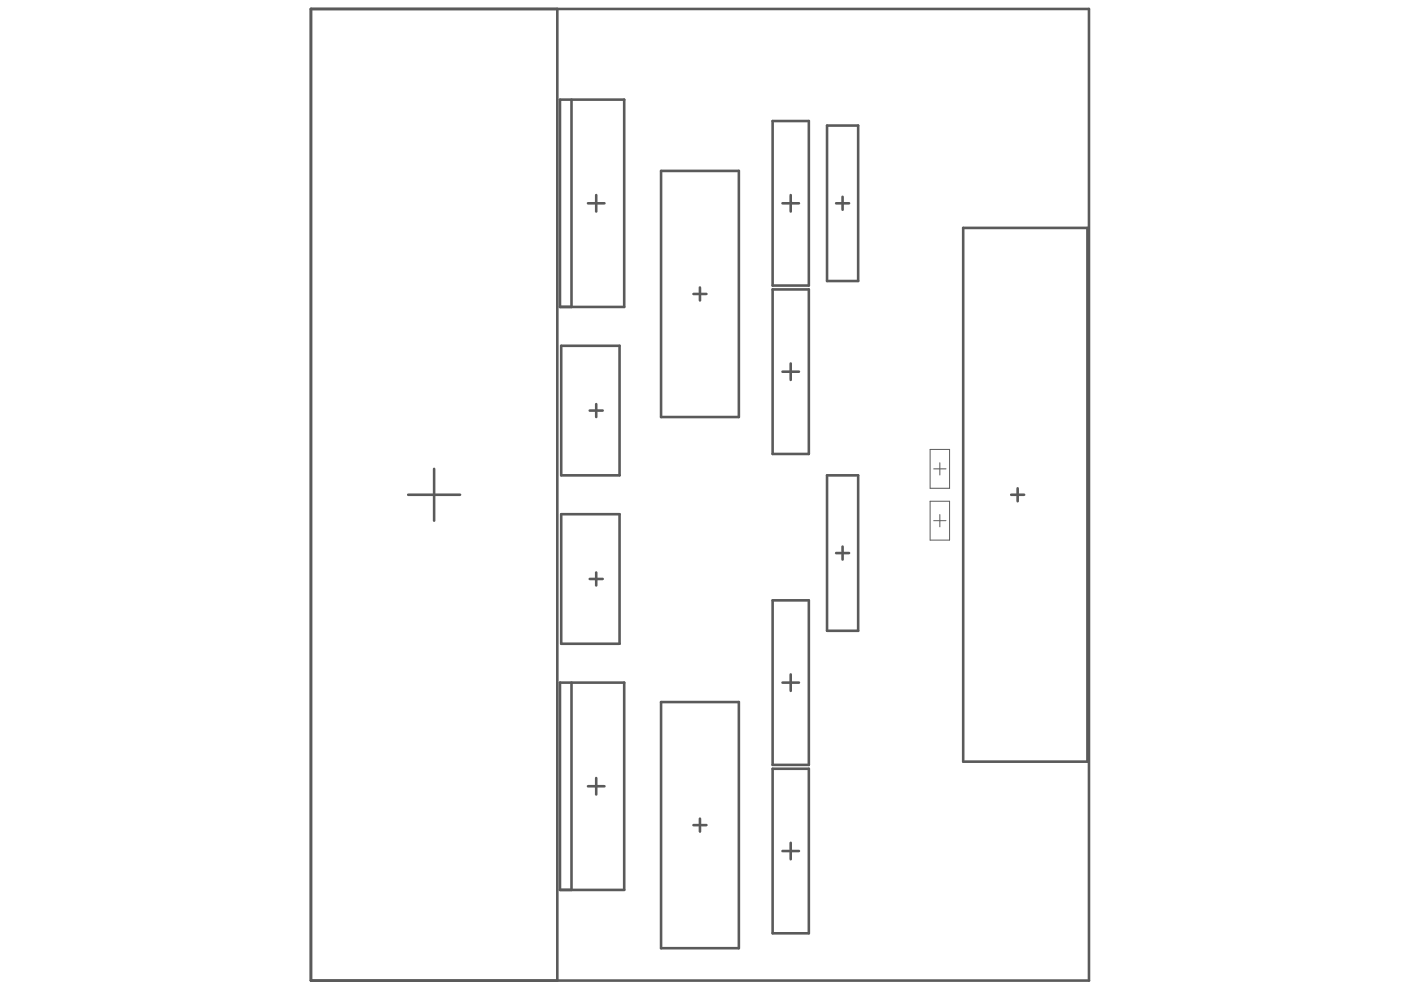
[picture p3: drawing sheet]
<svg xmlns="http://www.w3.org/2000/svg" width="297mm" height="210mm" viewBox="0 0 297 210" stroke-linecap="round" stroke-linejoin="round" font-family="sans-serif">
<path d="M197.2 95.3h4.1v8.2h-4.1zM198 99.4h2.6M199.3 98.1v2.6M197.2 106.3h4.1v8.2h-4.1zM198 110.4h2.6M199.3 109.1v2.6" fill="none" stroke="#5a5a5a" stroke-width=".21"/>
<g fill="none" stroke="#5a5a5a" stroke-width=".55">
<path d="M65.9 1.9h165v206h-165zM118.2 1.9v206M118.7 21.1h13.6v44h-13.6zM121.2 21.1v44M140.2 36.2h16.5v52.2h-16.5zM163.8 25.7h7.7v34.8h-7.7zM175.3 26.6h6.6v33h-6.6zM124.7 43.1h3.5M126.4 41.4v3.4M165.9 43.1h3.5M167.6 41.4v3.4M177.3 43.1h2.7"/>
<path d="M178.6 41.7v2.8M204.2 48.3h26.4v113.2h-26.4zM119 73.3h12.4v27.5h-12.4zM147 62.3h2.8M148.4 61v2.7M163.8 61.4h7.7v34.9h-7.7zM165.9 78.8h3.5M167.6 77.1v3.5M92 99.4v11M125 87h2.8M126.4 85.7v2.7M86.5 104.9h11"/>
<path d="M119 109h12.4v27.5h-12.4zM175.3 100.8h6.6v32.9h-6.6zM177.3 117.3h2.7M178.6 115.9v2.7M214.4 104.9h2.7M215.8 103.5v2.8M125 122.8h2.8M126.4 121.4v2.7M163.8 127.3h7.7v34.9h-7.7zM118.7 144.7h13.6v44h-13.6zM121.2 144.7v44M140.2 148.9h16.5v52.1h-16.5z"/>
<path d="M165.9 144.7h3.5M167.6 143v3.5M124.7 166.7h3.5M126.4 165v3.4M147 174.9h2.8M148.4 173.6v2.7M163.8 163h7.7v34.9h-7.7zM167.6 178.7v3.5M165.9 180.4h3.5"/>
</g>
</svg>
